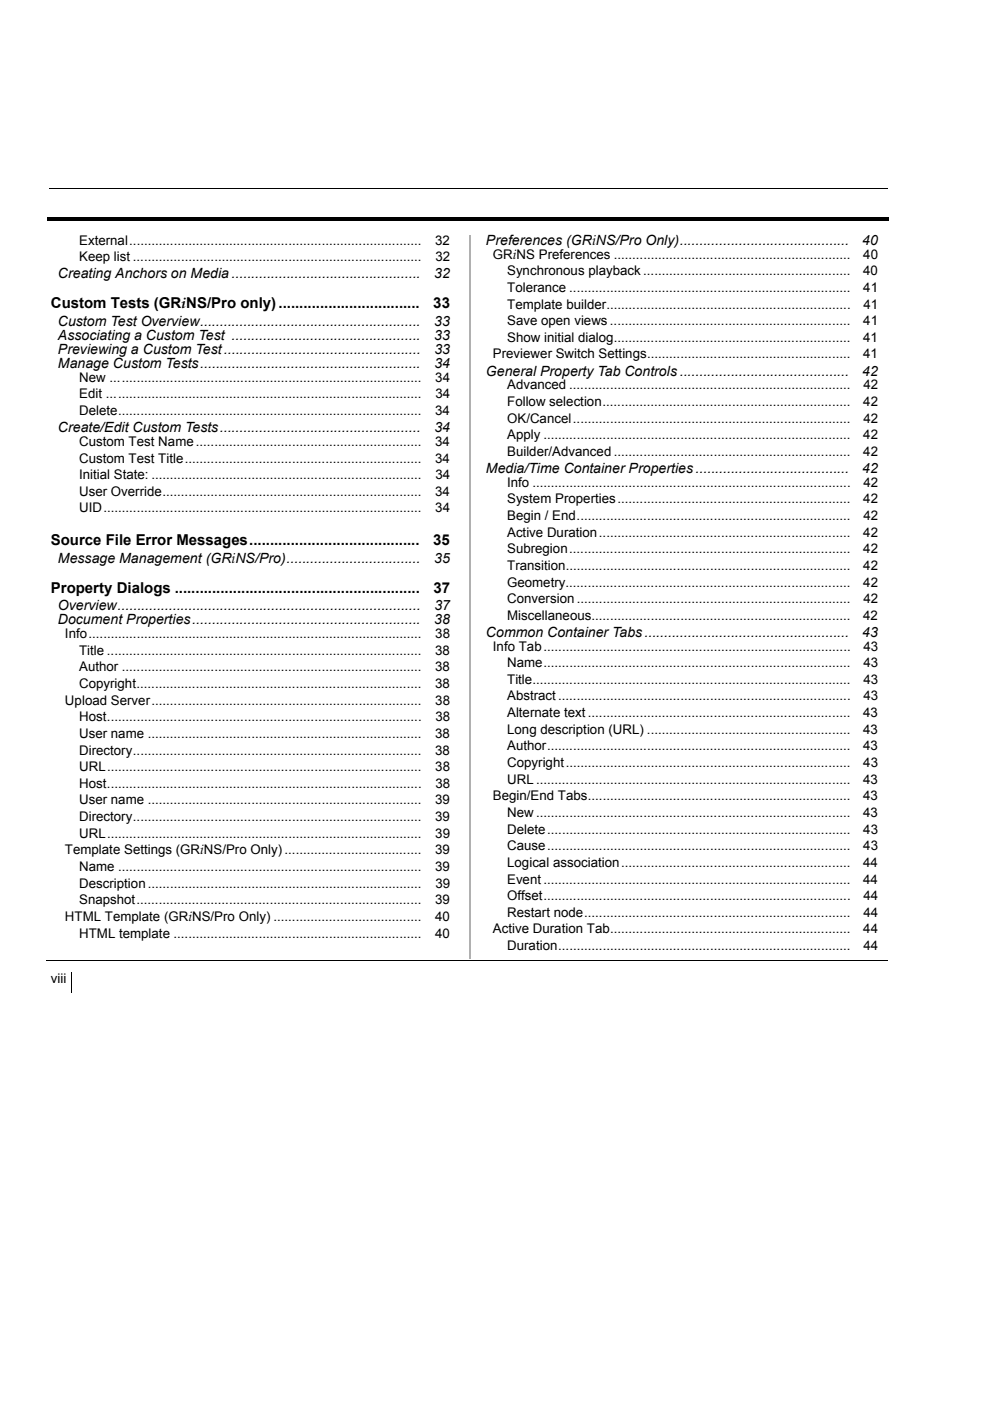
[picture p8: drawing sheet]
<svg xmlns="http://www.w3.org/2000/svg" width="210mm" height="297mm" viewBox="0 0 210 297" stroke-linecap="round" stroke-linejoin="round" font-family="sans-serif">
<defs><g id="words">
<g font-size="3.2">
<text x="10.8" y="65.3">Custom Tests (GRiNS/Pro only)..................................</text>
<text x="91.9" y="65.3">33</text>
<text x="10.8" y="115.6">Source File Error Messages.........................................</text>
<text x="91.9" y="115.6">35</text>
<text x="10.8" y="125.6">Property Dialogs ...........................................................</text>
<text x="91.9" y="125.6">37</text>
</g>
<g font-size="3">
<text x="103" y="52">Preferences (GRiNS/Pro Only)...........................................</text>
<text x="182.8" y="52">40</text>
<text x="12.3" y="59">Creating Anchors on Media ................................................</text>
<text x="92.1" y="59">32</text>
<text x="12.3" y="69.1">Custom Test Overview........................................................</text>
<text x="92.1" y="69.1">33</text>
<text x="12.3" y="72.1">Associating a Custom Test ................................................</text>
<text x="12.3" y="75.1">Previewing a Custom Test..................................................</text>
<text x="92.1" y="72.1">33</text>
<text x="92.1" y="75.1">33</text>
<text x="12.3" y="78.1">Manage Custom Tests........................................................</text>
<text x="92.1" y="78.1">34</text>
<text x="103" y="79.7">General Property Tab Controls ...........................................</text>
<text x="182.8" y="79.7">42</text>
<text x="12.3" y="91.7">Create/Edit Custom Tests...................................................</text>
<text x="92.1" y="91.7">34</text>
<text x="103" y="100.3">Media/Time Container Properties .......................................</text>
<text x="182.8" y="100.3">42</text>
<text x="12.3" y="119.4">Message Management (GRiNS/Pro)..................................</text>
<text x="92.1" y="119.4">35</text>
<text x="12.3" y="129.4">Overview.............................................................................</text>
<text x="92.1" y="129.4">37</text>
<text x="12.3" y="132.4">Document Properties..........................................................</text>
<text x="92.1" y="132.4">38</text>
<text x="103" y="135">Common Container Tabs....................................................</text>
<text x="182.8" y="135">43</text>
</g>
<g font-size="2.8">
<text x="16.8" y="51.9">External...............................................................................</text>
<text x="92.3" y="51.9">32</text>
<text x="16.8" y="55.4">Keep list ..............................................................................</text>
<text x="92.3" y="55.4">32</text>
<text x="104.5" y="54.8">GRiNS Preferences ................................................................</text>
<text x="107.5" y="58.4">Synchronous playback ........................................................</text>
<text x="183" y="58.4">40</text>
<text x="183" y="54.8">40</text>
<text x="107.5" y="61.9">Tolerance ............................................................................</text>
<text x="107.5" y="65.4">Template builder..................................................................</text>
<text x="183" y="61.9">41</text>
<text x="183.1" y="65.4">41</text>
<text x="107.5" y="69">Save open views .................................................................</text>
<text x="183" y="69">41</text>
<text x="104.5" y="76">Previewer Switch Settings.......................................................</text>
<text x="107.5" y="72.5">Show initial dialog................................................................</text>
<text x="183" y="76">41</text>
<text x="183" y="72.5">41</text>
<text x="16.8" y="81">New ....................................................................................</text>
<text x="92.3" y="81">34</text>
<text x="107.5" y="82.5">Advanced ............................................................................</text>
<text x="183" y="82.5">42</text>
<text x="16.8" y="84.5">Edit .....................................................................................</text>
<text x="16.8" y="88">Delete..................................................................................</text>
<text x="92.3" y="88">34</text>
<text x="92.3" y="84.5">34</text>
<text x="107.5" y="86.1">Follow selection...................................................................</text>
<text x="107.5" y="89.6">OK/Cancel...........................................................................</text>
<text x="183" y="86.1">42</text>
<text x="183" y="89.6">42</text>
<text x="16.8" y="94.5">Custom Test Name.............................................................</text>
<text x="92.3" y="94.5">34</text>
<text x="107.5" y="93.1">Apply ...................................................................................</text>
<text x="183" y="93.1">42</text>
<text x="16.8" y="98.1">Custom Test Title................................................................</text>
<text x="16.8" y="101.6">Initial State: .........................................................................</text>
<text x="92.3" y="98.1">34</text>
<text x="92.3" y="101.6">34</text>
<text x="107.5" y="96.6">Builder/Advanced ................................................................</text>
<text x="183" y="96.6">42</text>
<text x="16.8" y="105.1">User Override......................................................................</text>
<text x="92.3" y="105.1">34</text>
<text x="107.5" y="103.2">Info ......................................................................................</text>
<text x="107.5" y="106.7">System Properties...............................................................</text>
<text x="183" y="106.7">42</text>
<text x="183.1" y="103.2">42</text>
<text x="16.8" y="108.6">UID......................................................................................</text>
<text x="92.3" y="108.6">34</text>
<text x="107.5" y="110.2">Begin / End..........................................................................</text>
<text x="107.5" y="113.8">Active Duration....................................................................</text>
<text x="183" y="113.8">42</text>
<text x="183.1" y="110.2">42</text>
<text x="107.5" y="117.3">Subregion............................................................................</text>
<text x="183" y="117.3">42</text>
<text x="107.5" y="120.8">Transition.............................................................................</text>
<text x="107.5" y="124.4">Geometry.............................................................................</text>
<text x="183" y="124.4">42</text>
<text x="183" y="120.8">42</text>
<text x="107.5" y="127.9">Conversion ..........................................................................</text>
<text x="107.5" y="131.4">Miscellaneous......................................................................</text>
<text x="183" y="131.4">42</text>
<text x="183.1" y="127.9">42</text>
<text x="13.8" y="135.3">Info..........................................................................................</text>
<text x="92.3" y="135.3">38</text>
<text x="104.5" y="137.9">Info Tab...................................................................................</text>
<text x="183.1" y="137.9">43</text>
<text x="16.8" y="138.8">Title .....................................................................................</text>
<text x="16.8" y="142.3">Author .................................................................................</text>
<text x="92.3" y="138.8">38</text>
<text x="92.3" y="142.3">38</text>
<text x="107.5" y="141.5">Name...................................................................................</text>
<text x="183.1" y="141.5">43</text>
<text x="13.8" y="149.4">Upload Server.........................................................................</text>
<text x="16.8" y="145.9">Copyright.............................................................................</text>
<text x="92.3" y="145.9">38</text>
<text x="92.3" y="149.4">38</text>
<text x="107.5" y="145">Title......................................................................................</text>
<text x="107.5" y="148.5">Abstract ...............................................................................</text>
<text x="183" y="145">43</text>
<text x="183.1" y="148.5">43</text>
<text x="16.8" y="152.9">Host.....................................................................................</text>
<text x="92.3" y="152.9">38</text>
<text x="107.5" y="152">Alternate text .......................................................................</text>
<text x="107.5" y="155.6">Long description (URL) .......................................................</text>
<text x="183" y="155.6">43</text>
<text x="183" y="152">43</text>
<text x="16.8" y="156.4">User name ..........................................................................</text>
<text x="16.8" y="160">Directory..............................................................................</text>
<text x="92.3" y="156.4">38</text>
<text x="92.3" y="160">38</text>
<text x="107.5" y="159.1">Author..................................................................................</text>
<text x="183" y="159.1">43</text>
<text x="16.8" y="163.5">URL.....................................................................................</text>
<text x="16.8" y="167">Host.....................................................................................</text>
<text x="92.3" y="163.5">38</text>
<text x="92.3" y="167">38</text>
<text x="107.5" y="162.6">Copyright.............................................................................</text>
<text x="107.5" y="166.2">URL .....................................................................................</text>
<text x="183" y="166.2">43</text>
<text x="183" y="162.6">43</text>
<text x="16.8" y="170.6">User name ..........................................................................</text>
<text x="92.3" y="170.6">39</text>
<text x="104.5" y="169.7">Begin/End Tabs.......................................................................</text>
<text x="107.5" y="173.2">New .....................................................................................</text>
<text x="183" y="173.2">43</text>
<text x="183" y="169.7">43</text>
<text x="16.8" y="174.1">Directory..............................................................................</text>
<text x="16.8" y="177.6">URL.....................................................................................</text>
<text x="92.3" y="174.1">39</text>
<text x="92.3" y="177.6">39</text>
<text x="107.5" y="176.7">Delete..................................................................................</text>
<text x="183" y="176.7">43</text>
<text x="13.8" y="181.1">Template Settings (GRiNS/Pro Only) .....................................</text>
<text x="16.8" y="184.7">Name ..................................................................................</text>
<text x="92.3" y="181.1">39</text>
<text x="92.3" y="184.7">39</text>
<text x="107.5" y="180.3">Cause..................................................................................</text>
<text x="107.5" y="183.8">Logical association..............................................................</text>
<text x="183" y="183.8">44</text>
<text x="183" y="180.3">43</text>
<text x="16.8" y="188.2">Description..........................................................................</text>
<text x="16.8" y="191.7">Snapshot.............................................................................</text>
<text x="92.3" y="191.7">39</text>
<text x="92.3" y="188.2">39</text>
<text x="107.5" y="187.3">Event ...................................................................................</text>
<text x="107.5" y="190.9">Offset...................................................................................</text>
<text x="183" y="187.3">44</text>
<text x="183.1" y="190.9">44</text>
<text x="13.8" y="195.3">HTML Template (GRiNS/Pro Only) ........................................</text>
<text x="92.3" y="195.3">40</text>
<text x="104.5" y="197.9">Active Duration Tab.................................................................</text>
<text x="107.5" y="194.4">Restart node........................................................................</text>
<text x="183" y="197.9">44</text>
<text x="183" y="194.4">44</text>
<text x="16.8" y="198.8">HTML template ...................................................................</text>
<text x="92.3" y="198.8">40</text>
<text x="107.5" y="201.4">Duration...............................................................................</text>
<text x="183.1" y="201.4">44</text>
<text x="10.8" y="208.4">viii</text>
</g>
</g></defs>
<path d="M188.2 39.8l.1 .2zM10.1 46.1h178.1v.7h-178.1zM188.2 46.1h.3v.7h-.3zM15.1 206.1l.2 .1zM188.2 203.6l.1 .2z" fill="#000"/>
<path d="M10.4 39.9h177.8M9.8 203.7h178.4M15.2 206.2v4.3" fill="none" stroke="#000" stroke-width=".21"/>
<path d="M99.7 49.8v153.4" fill="none" stroke="#b3b3b3" stroke-width=".36"/>
<use href="#words"/>
</svg>
